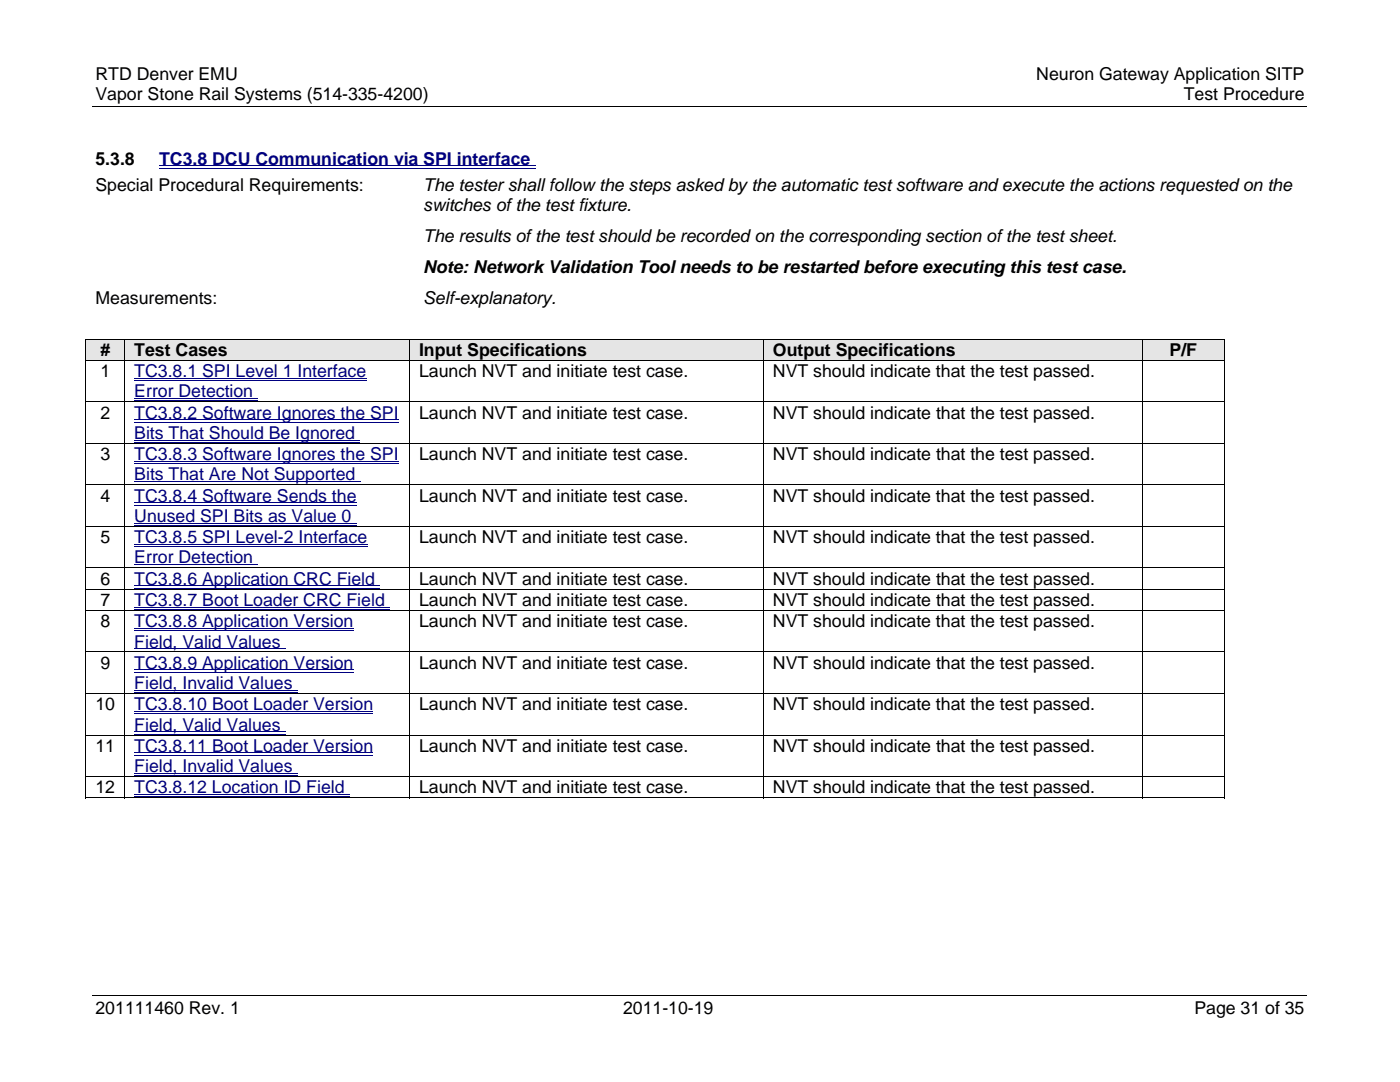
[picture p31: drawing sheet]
<svg xmlns="http://www.w3.org/2000/svg" width="279mm" height="216mm" viewBox="0 0 279 216" stroke-linecap="round" stroke-linejoin="round" font-family="sans-serif">
<defs><g id="words">
<g font-size="3.5">
<text x="19" y="16">RTD Denver EMU</text>
<text x="206.8" y="16">Neuron Gateway Application SITP</text>
<text x="19" y="20">Vapor Stone Rail Systems (514-335-4200)</text>
<text x="236.2" y="20">Test Procedure</text>
<text x="19" y="32.9">5.3.8</text>
<text x="19.1" y="38">Special Procedural Requirements:</text>
<text x="84.5" y="38">The tester shall follow the steps asked by the automatic test software and execute the actions requested on the</text>
<text x="84.5" y="42.1">switches of the test fixture.</text>
<text x="84.5" y="48.3">The results of the test should be recorded on the corresponding section of the test sheet.</text>
<text x="84.5" y="54.5">Note: Network Validation Tool needs to be restarted before executing this test case.</text>
<text x="19.1" y="60.6">Measurements:</text>
<text x="84.5" y="60.6">Self-explanatory.</text>
<text x="20" y="71">#</text>
<text x="26.8" y="71">Test Cases</text>
<text x="83.6" y="71">Input Specifications</text>
<text x="154.3" y="71">Output Specifications</text>
<text x="233.4" y="71">P/F</text>
<text x="20" y="75.2">1</text>
<text x="83.6" y="75.2">Launch NVT and initiate test case.</text>
<text x="154.3" y="75.2">NVT should indicate that the test passed.</text>
<text x="20" y="83.5">2</text>
<text x="83.6" y="83.5">Launch NVT and initiate test case.</text>
<text x="154.3" y="83.5">NVT should indicate that the test passed.</text>
<text x="20" y="91.8">3</text>
<text x="83.6" y="91.8">Launch NVT and initiate test case.</text>
<text x="154.3" y="91.8">NVT should indicate that the test passed.</text>
<text x="20" y="100.1">4</text>
<text x="83.6" y="100.1">Launch NVT and initiate test case.</text>
<text x="154.3" y="100.1">NVT should indicate that the test passed.</text>
<text x="20" y="108.4">5</text>
<text x="83.6" y="108.4">Launch NVT and initiate test case.</text>
<text x="154.3" y="108.4">NVT should indicate that the test passed.</text>
<text x="20" y="116.7">6</text>
<text x="83.6" y="116.7">Launch NVT and initiate test case.</text>
<text x="154.3" y="116.7">NVT should indicate that the test passed.</text>
<text x="20" y="120.9">7</text>
<text x="20" y="125.1">8</text>
<text x="83.6" y="125.1">Launch NVT and initiate test case.</text>
<text x="83.6" y="120.9">Launch NVT and initiate test case.</text>
<text x="154.3" y="125.1">NVT should indicate that the test passed.</text>
<text x="154.3" y="120.9">NVT should indicate that the test passed.</text>
<text x="20" y="133.4">9</text>
<text x="83.6" y="133.4">Launch NVT and initiate test case.</text>
<text x="154.3" y="133.4">NVT should indicate that the test passed.</text>
<text x="19" y="141.7">10</text>
<text x="83.6" y="141.7">Launch NVT and initiate test case.</text>
<text x="154.3" y="141.7">NVT should indicate that the test passed.</text>
<text x="19" y="150">11</text>
<text x="83.6" y="150">Launch NVT and initiate test case.</text>
<text x="154.3" y="150">NVT should indicate that the test passed.</text>
<text x="19" y="158.3">12</text>
<text x="83.6" y="158.3">Launch NVT and initiate test case.</text>
<text x="154.3" y="158.3">NVT should indicate that the test passed.</text>
<text x="19" y="202.4">201111460 Rev. 1</text>
<text x="124.3" y="202.4">2011-10-19</text>
<text x="238.4" y="202.4">Page 31 of 35</text>
</g>
<g font-size="3.5" fill="#000080">
<text x="31.7" y="32.9">TC3.8 DCU Communication via SPI interface</text>
<text x="26.8" y="75.2">TC3.8.1 SPI Level 1 Interface</text>
<text x="26.8" y="79.3">Error Detection</text>
<text x="26.8" y="83.5">TC3.8.2 Software Ignores the SPI</text>
<text x="26.8" y="87.6">Bits That Should Be Ignored</text>
<text x="26.8" y="95.9">Bits That Are Not Supported</text>
<text x="26.8" y="91.8">TC3.8.3 Software Ignores the SPI</text>
<text x="26.8" y="100.1">TC3.8.4 Software Sends the</text>
<text x="26.8" y="104.1">Unused SPI Bits as Value 0</text>
<text x="26.8" y="112.4">Error Detection</text>
<text x="26.8" y="108.4">TC3.8.5 SPI Level-2 Interface</text>
<text x="26.8" y="116.7">TC3.8.6 Application CRC Field</text>
<text x="26.8" y="120.9">TC3.8.7 Boot Loader CRC Field</text>
<text x="26.8" y="125.1">TC3.8.8 Application Version</text>
<text x="26.8" y="129.2">Field, Valid Values</text>
<text x="26.8" y="137.5">Field, Invalid Values</text>
<text x="26.8" y="133.4">TC3.8.9 Application Version</text>
<text x="26.8" y="141.7">TC3.8.10 Boot Loader Version</text>
<text x="26.8" y="145.8">Field, Valid Values</text>
<text x="26.8" y="150">TC3.8.11 Boot Loader Version</text>
<text x="26.8" y="154.1">Field, Invalid Values</text>
<text x="26.8" y="158.3">TC3.8.12 Location ID Field</text>
</g>
</g></defs>
<path d="M18.5 21.3h242.4M18.5 198.7h242.4" fill="none" stroke="#000" stroke-width=".2"/>
<path d="M31.7 33h75.1M31.7 33.6h75.1" fill="none" stroke="#000080" stroke-width=".2"/>
<g fill="#e5e5e5">
<path d="M17.2 67.7h7.6v4.1h-7.6z"/>
<path d="M19 67.7h4v4.1h-4z"/>
<path d="M25 67.7h56.6v4.1h-56.6z"/>
<path d="M26.8 67.7h53v4.1h-53z"/>
<path d="M81.8 67.7h70.5v4.1h-70.5z"/>
<path d="M83.6 67.7h66.9v4.1h-66.9z"/>
<path d="M152.4 67.7h75.4v4.1h-75.4z"/>
<path d="M154.3 67.7h71.7v4.1h-71.7z"/>
<path d="M228 67.7h16.3v4.1h-16.3z"/>
<path d="M229.8 67.7h12.7v4.1h-12.7z"/>
</g>
<path d="M17.1 67.6h.1v.1h-.1zM244.3 67.6h.2v.1h-.2zM244.3 159.1h.2v.2h-.2z" fill="#000"/>
<g fill="none" stroke="#000" stroke-width=".2">
<path d="M17.1 67.6h227.4M17.1 71.9h227.4M17.1 67.7v4.1M17.1 72v8.1M24.9 67.7v4.1M24.9 72v8.1M81.7 67.7v4.1M81.7 72v8.1M152.4 67.7v4.1M152.4 72v8.1M227.9 67.7v4.1M227.9 72v8.1"/>
<path d="M244.4 67.7v4.1M244.4 72v8.1M17.1 80.2h227.4M17.1 88.5h227.4M17.1 96.7h227.4M17.1 80.2v8.2M17.1 88.5v8.1M17.1 96.8v8.1M24.9 80.2v8.2M24.9 88.5v8.1M24.9 96.8v8.1M81.7 80.2v8.2"/>
<path d="M81.7 88.5v8.1M81.7 96.8v8.1M152.4 80.2v8.2M152.4 88.5v8.1M152.4 96.8v8.1M227.9 80.2v8.2M227.9 88.5v8.1M227.9 96.8v8.1M244.4 80.2v8.2M244.4 88.5v8.1M244.4 96.8v8.1M17.1 105h227.4"/>
<path d="M17.1 113.3h227.4M17.1 117.6h227.4M17.1 105.1v8.1M17.1 113.4v4.1M17.1 117.6v4.1M24.9 105.1v8.1M24.9 113.4v4.1M24.9 117.6v4.1M81.7 105.1v8.1M81.7 113.4v4.1M81.7 117.6v4.1M152.4 105.1v8.1"/>
<path d="M152.4 113.4v4.1M152.4 117.6v4.1M227.9 105.1v8.1M227.9 113.4v4.1M227.9 117.6v4.1M244.4 105.1v8.1M244.4 113.4v4.1M244.4 117.6v4.1M17.1 121.8h227.4M17.1 130.1h227.4M17.1 138.4h227.4M17.1 121.9v8.1"/>
<path d="M17.1 130.2v8.1M17.1 138.5v8.1M24.9 121.9v8.1M24.9 130.2v8.1M24.9 138.5v8.1M81.7 121.9v8.1M81.7 130.2v8.1M81.7 138.5v8.1M152.4 121.9v8.1M152.4 130.2v8.1M152.4 138.5v8.1M227.9 121.9v8.1"/>
<path d="M227.9 130.2v8.1M227.9 138.5v8.1M244.4 121.9v8.1M244.4 130.2v8.1M244.4 138.5v8.1M17.1 146.7h227.4M17.1 154.9h227.4M17.1 159.2h7.7M17.1 146.7v8.2M17.1 155v4.3M24.9 146.7v8.2M24.9 155v4.3"/>
<path d="M25 159.2h56.6M81.7 146.7v8.2M81.7 155v4.3M81.8 159.2h70.5M152.4 146.7v8.2M152.4 155v4.3M152.4 159.2h75.4M227.9 146.7v8.2M227.9 155v4.3M228 159.2h16.3M244.4 146.7v8.2M244.4 155v4.3"/>
</g>
<g fill="none" stroke="#000080" stroke-width=".2">
<path d="M26.8 75.5h46.3M26.8 75.9h46.3M26.8 79.5h24.7M26.8 80h24.7M26.8 83.8h52.7M26.8 84.2h52.7M26.8 87.8h45.1M26.8 88.3h45.1M26.8 92h52.7M26.8 92.5h52.7M26.8 96.1h45.1M26.8 96.6h45.1"/>
<path d="M26.8 100.3h44.3M26.8 100.8h44.3M26.8 104.4h44.3M26.8 104.9h44.3M26.8 108.6h46.5M26.8 109.1h46.5M26.8 112.7h24.7M26.8 113.2h24.7M26.8 116.9h49M26.8 117.4h49M26.8 121.1h51M26.8 121.6h51"/>
<path d="M26.8 125.4h43.7M26.8 125.9h43.7M26.8 129.4h30.2M26.8 129.9h30.2M26.8 133.7h43.7M26.8 134.2h43.7M26.8 137.7h32.6M26.8 138.2h32.6M26.8 141.9h47.7M26.8 142.4h47.7M26.8 146h30.2M26.8 146.5h30.2"/>
<path d="M26.8 150.2h47.7M26.8 150.7h47.7M26.8 154.3h32.6M26.8 154.8h32.6M26.8 158.5h42.9M26.8 159h42.9"/>
</g>
<use href="#words"/>
</svg>
